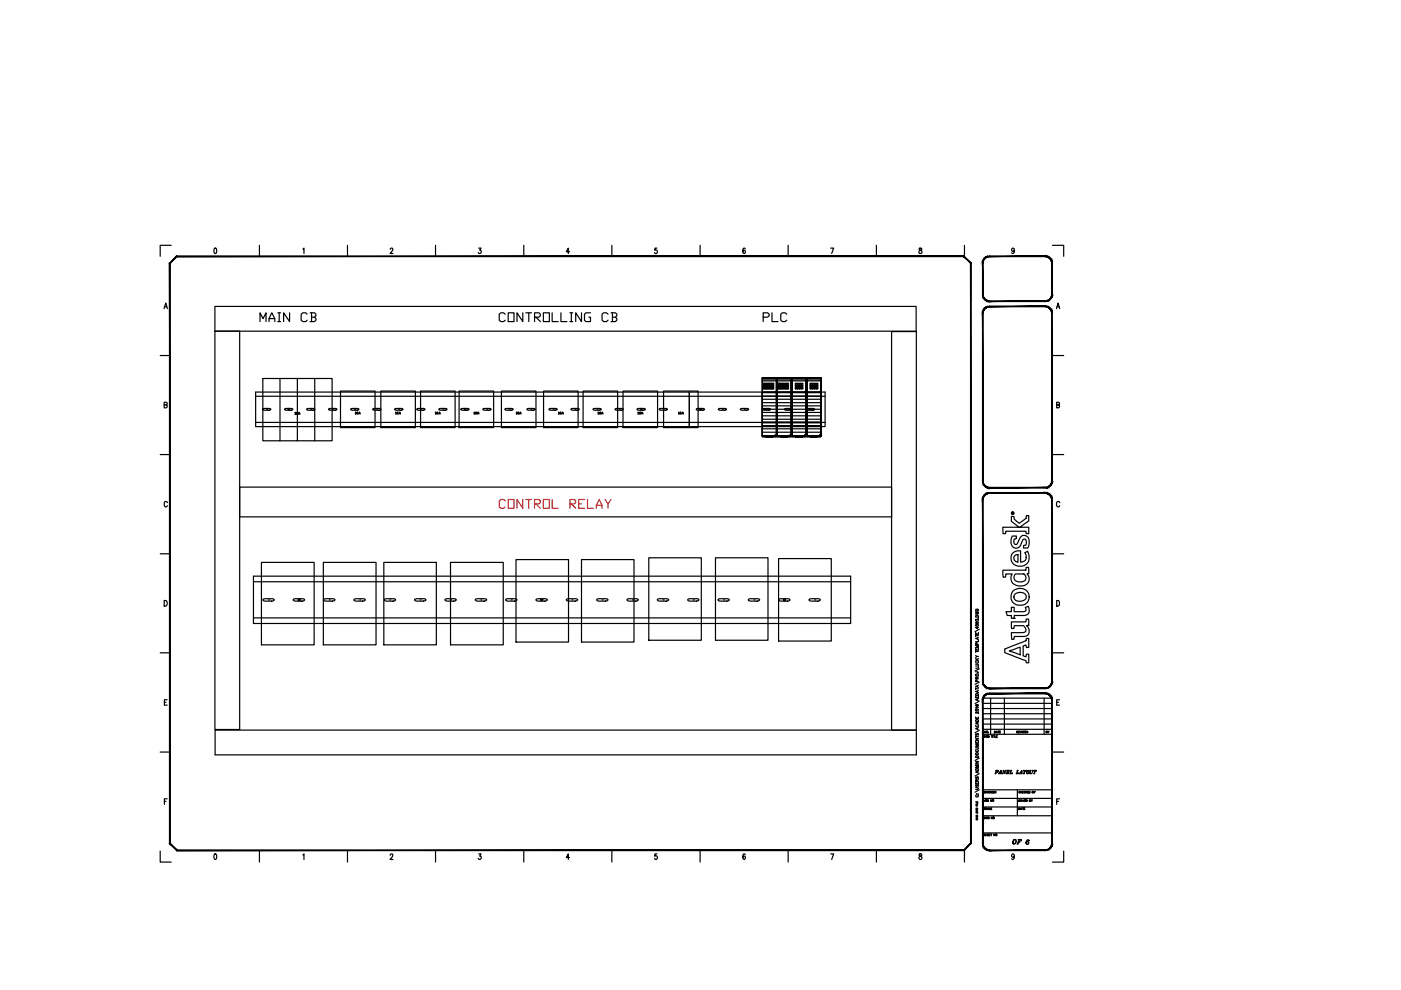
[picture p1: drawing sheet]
<svg xmlns="http://www.w3.org/2000/svg" width="297mm" height="210mm" viewBox="0 0 297 210" stroke-linecap="round" stroke-linejoin="round" font-family="sans-serif">
<defs><g id="words">
<g font-size="5.3">
<text x="54" y="69.5">MAIN CB</text>
<text x="104.8" y="69.5">CONTROLLING CB</text>
<text x="160.5" y="69.5">PLC</text>
</g>
<text font-size="4.9" fill="#ed1f24" x="104.8" y="109">CONTROL RELAY</text>
<text font-size="4" x="213.4" y="180.3">OF</text>
<text font-size="3.1" x="220.5" y="156.6">BY</text>
</g></defs>
<!-- layer: Title blocks -->
<g fill="none" stroke="#000" stroke-width=".25">
<path d="M36.3 52h-2.3v2.3M45.5 52.6h.1a.64 .64 0 0 1 0 1.1l-.2-.5zM55 52v2.3M64.2 52.8l.2-.2v1.1M73.7 52v2.3M82.7 52.9l.2-.3 .4 .2-.6 .9h.6M92.3 52v2.3M101.5 52.6h.5l-.3 .4a.35 .35 0 0 1 .3 .6 .35 .35 0 0 1-.6-.1M111.1 52v2.3M120.7 53.4h-.6l.4-.8v1.1M129.7 52v2.3M139.3 52.6h-.4l-.1 .5a.34 .34 0 0 1 .5 0 .34 .34 0 0 1 0 .5 .34 .34 0 0 1-.5-.1"/>
<path d="M148.4 52v2.3M158 52.7l-.2-.1a.66 .66 0 0 0 0 1.1 .35 .35 0 0 0 .2-.4 .35 .35 0 0 0-.4-.2l-.1 .3M167.1 52v2.3M176.1 52.6h.7l-.5 1.1M185.8 52v2.3M194.9 52.6v.4a.39 .39 0 0 1 .6 .3 .39 .39 0 0 1-.6 .4 .46 .46 0 0 1 0-.5 .46 .46 0 0 1 .5-.2v-.4zM204.5 52v2.3M215.1 53l-.1 .2a.32 .32 0 0 1-.4 0 .32 .32 0 0 1 0-.5 .32 .32 0 0 1 .4 0l.1 .3a.53 .53 0 0 1-.4 .7l-.2-.1M223.2 52h2.3v2.3M34 75.4h2M34.8 65.4l.4-1.2 .3 1.2M34.9 65.1h.5"/>
<path d="M223.2 75.4h2.3M224 65.4l.3-1.2 .4 1.2M224.1 65.1h.5M34 96.4h2M34.8 85.8h.6v-.5h-.6v1.2l.6-.2v-.3l-.2-.2M223.2 96.4h2.3M224 85.8h.6v-.5h-.6v1.2l.6-.2v-.3l-.2-.2M34 117.4h2M35.5 106.6a.35 .35 0 0 0-.4-.3 .35 .35 0 0 0-.3 .5v.2a.35 .35 0 0 0 .3 .5 .35 .35 0 0 0 .4-.3M223.2 117.4h2.3M224.7 106.6l-.2-.3a.55 .55 0 0 0-.5 .6 .55 .55 0 0 0 .6 .5l.1-.2M34 138.4h2"/>
<path d="M34.8 127.3a.6 .6 0 0 1 .7 .6 .6 .6 0 0 1-.7 .6zM223.2 138.4h2.3M224 127.3a.59 .59 0 0 1 .6 .6 .59 .59 0 0 1-.6 .6zM34 159.5h2M34.9 148.9h.3M35.4 148.4h-.5v1.1h.5M223.2 159.5h2.3M224 148.9h.4M224.6 148.4h-.6v1.1h.6M34.9 169.9h.3M35.4 169.4h-.5v1.1M224 169.9h.4"/>
<path d="M224.6 169.4h-.6v1.1M34 180.5v2.3h2.3M45.5 181.1l.1-.1a.68 .68 0 0 1 0 1.2l-.2-.5zM55 180.3v2.5M64.2 181.3l.2-.3v1.2M73.7 180.3v2.5M82.7 181.3l.2-.3 .4 .3-.1 .4-.5 .5h.6M92.3 180.3v2.5M101.5 181h.5l-.3 .5a.34 .34 0 0 1 .4 .3 .34 .34 0 0 1-.3 .4 .34 .34 0 0 1-.4-.2M111.1 180.3v2.5M120.7 181.8h-.6l.4-.8v1.2M129.7 180.3v2.5"/>
<path d="M139.3 181h-.4l-.1 .6a.35 .35 0 0 1 .5 0 .35 .35 0 0 1 0 .5 .35 .35 0 0 1-.5 0v-.1M148.4 180.3v2.5M158 181.2l-.2-.2a.7 .7 0 0 0 0 1.2 .35 .35 0 0 0 .2-.4 .35 .35 0 0 0-.4-.2l-.1 .2M167.1 180.3v2.5M176.1 181h.7l-.5 1.2M185.8 180.3v2.5M194.9 181.1v.3a.43 .43 0 0 1 .5 .3 .43 .43 0 0 1-.2 .5 .36 .36 0 0 1-.4-.4 .36 .36 0 0 1 .5-.3l.1-.2v-.2zM204.5 180.2v2.6M215.1 181.4l-.2 .3a.32 .32 0 0 1-.4-.4 .32 .32 0 0 1 .5-.1v.8l-.2 .2-.3-.1M225.5 180.5v2.3h-2.3"/>
</g>
<!-- layer: TITLE -->
<g fill="none" stroke="#000" stroke-width=".25">
<path d="M205.8 55.8v8.2M206.9 139l.2 .2-.2 .2M206.9 137.5v.3h.5v-.3M206.9 134.1v.4h.5v-.4M206.9 132.4v.3h.2a.2 .2 0 0 1 0-.3 .2 .2 0 0 1 .3 .1 .2 .2 0 0 1-.1 .3M206.9 131.6v-.3l.2 .2a.19 .19 0 0 1 .1-.2 .19 .19 0 0 1 .2 .1 .19 .19 0 0 1-.1 .2M206.9 129.7l.5 .1-.5 .1 .5 .2-.5 .1M206.9 134.6v.4M206.9 138v.3M206.9 140h.5M206.9 139.6l.3 .4M206.9 138.1h.5"/>
<path d="M206.9 134.8h.5M206.9 130.5h.5v.3h-.5zM207 129.1a.24 .24 0 0 0 0 .4 .24 .24 0 0 0 .3 0 .24 .24 0 0 0 0-.4l-.1 .2M207 131.9a.18 .18 0 0 1 .2 .1 .18 .18 0 0 1-.2 .2 .18 .18 0 0 1-.1-.3h.5v.3M207.1 134.3v.2M207.1 137.6v.2M207.1 139.2h.3M207.2 136.6l-.1-.3h-.2v.3h.5M207.2 132.9v.4l-.3-.3h.5M207.2 135.2v.3M207.4 131v.1M207.4 136.8h-.5l.5 .3-.5 .2h.5"/>
<path d="M207.4 135.7v.3h-.5M207.4 135.2l-.5 .2 .5 .2M207.4 139.6l-.3 .3M207.6 133.4l-.9 .5M206.9 158.4h.4l.1 .2-.1 .2h-.4M206.9 157.2v.4h.5v-.4M206.9 156.6h.5l-.5 .4h.5M206.9 152v.3h.5v-.3M206.9 147.6v.3h.5v-.3M206.9 142.4l.5 .1v.2h-.2M206.9 140.8h.5v.2l-.1 .2h-.4M206.9 156.2h.5"/>
<path d="M206.9 145.8v.4M206.9 156v.4M206.9 146h.5M206.9 152.6h.5v.3h-.5zM206.9 147.1h.5v.3h-.5zM206.9 155.5v.4l.4-.4 .1 .1v.3M206.9 149.4a.25 .25 0 0 0 .3 .3 .25 .25 0 0 0 .2-.3 .18 .18 0 0 0-.3 .1 .18 .18 0 0 0 .1 .2M207 159a.24 .24 0 0 0 0 .3 .24 .24 0 0 0 .3 0 .24 .24 0 0 0 0-.3M207 153.7a.24 .24 0 0 0 0 .4 .24 .24 0 0 0 .3 0 .24 .24 0 0 0 0-.4M207 140.2a.24 .24 0 0 0 0 .3 .24 .24 0 0 0 .3 0 .24 .24 0 0 0 0-.3M207.1 143.9v-.3l-.1-.1-.1 .4h.5M207.1 147.7v.2"/>
<path d="M207.1 152.1v.2M207.1 157.3v.3M207.2 144.5l-.1-.4h-.2v.4h.5M207.2 145.4v.3M207.2 146.5v.3M207.2 148.2v.3M207.2 153.2v.2M207.2 154.4v.3M207.4 157.8h-.5l.5 .2-.5 .2h.5M207.4 154.3l-.5 .2 .5 .3M207.4 153.1l-.5 .2 .5 .2M207.4 150.9v.4l-.5-.4 .1 .3"/>
<path d="M207.4 150.1h-.5l.1 .1M207.4 148.1l-.5 .3 .5 .2M207.4 146.4l-.5 .2 .5 .2M207.4 145.3l-.5 .2 .5 .2M207.4 141.3v.4h-.5M207.4 143.5l-.3 .2M207.6 154.8l-.9 .5M207.6 148.7l-.9 .5M207.6 144.6l-.9 .5M207.6 141.8l-.9 .5M208.4 154.6h14.6M208.4 153.5h14.6"/>
<path d="M208.4 152.4h14.6M208.4 151.3h14.6M208.4 150.2h14.6M208.4 149.1h14.6M208.4 148h14.6M208.4 155.7h14.6M208.7 156h.1a.21 .21 0 0 1 .1 .2 .21 .21 0 0 1-.2 .2zM209 155v.4l-.2-.4v.4M209.1 156v.4l.1-.4 .1 .4 .1-.4M209.6 155.3h.1M209.7 156.1l-.2-.1 .1 .4 .1-.1-.1-.1M210 148v7.7"/>
<path d="M210.2 156h.2l.1 .4M210.3 156v.4M210.6 156h.3M210.7 156v.4M210.8 155l.3 .1-.1 .3h-.2zM210.9 156v.4h.2M211.2 155.4l.1-.4 .2 .4M211.2 156.2h.1M211.3 155.3h.1M211.5 156h-.3v.4h.3M211.6 155h.3M211.7 155v.4"/>
<path d="M211.9 155.2h.2M212.1 155h-.2v.4h.2M213 148v7.7M215.6 155.2l.2-.1-.2-.1v.4M215.7 155.2l.1 .2M216 155.2h.1M216.2 155h-.2v.4h.2M216.3 155l.1 .4 .1-.4M216.6 155v.4M217 155.1l-.2-.1 .2 .3h-.2M217.1 155v.4M217.9 155v.4l-.3-.4v.4"/>
<path d="M221.4 148v7.7M205.8 167.5v11.3M206.9 167h.5v.2l-.1 .2h-.4M206.9 165.8v.4h.5v-.4M206.9 161.4h.5l-.5 .4h.5M206.9 162h.5M206.9 163h.5v.3h-.5zM206.9 172.9h.3l.1 .2h-.4zM206.9 171.6l.4 .2-.4 .1h.4l-.4 .1M206.9 170.7v.2h.4M206.9 169.9v.3h.4v-.3M206.9 166.4v.3l.4-.3 .1 .1v.2"/>
<path d="M206.9 164.7v.4l.3-.4 .2 .1v.3M206.9 160.3a.34 .34 0 0 1 .4 0 .34 .34 0 0 1 .1 .3h-.5zM206.9 170.6h.4M207 172.2h.2l.1 .2h-.4zM207 168.6a.24 .24 0 0 0 0 .3 .24 .24 0 0 0 .3 0 .24 .24 0 0 0 0-.3M207 173.6a.16 .16 0 0 0 0 .2 .16 .16 0 0 0 .2 0 .16 .16 0 0 0 0-.2M207 171.4v.2l.3-.1-.1-.1M207 168.3h.1M207.1 165.7v-.4h-.2v.4h.5M207.1 166v.2M207.1 170v.2M207.1 170.8v.1"/>
<path d="M207.2 173.3v.1M207.2 163.6v.2M207.3 173.2l-.4 .1 .4 .2M207.3 170.3v.2h-.4M207.4 168.3h.1M207.4 163.5l-.5 .2 .5 .2M207.4 162.3h-.5l.5 .2-.5 .2h.5M207.4 165.3l-.3 .2M207.6 167.5l-.9 .5M207.6 164l-.9 .5M207.6 160.7l-.9 .5M208.4 176.6h14.6"/>
<path d="M208.4 173h14.6M208.4 171.1h14.6M208.4 169.3h14.6M208.4 167.5h14.6M208.7 173.2l.2 .1-.1 .3h-.1zM208.7 168h.1M208.8 169.6v.3l-.1-.1M208.9 167.8h-.2v.3h.2M208.9 176.9h-.2l.2 .2-.2 .1M208.9 171.3h-.2l.2 .2-.1 .1h-.1M209 176.8v.4M209 177h.3"/>
<path d="M209.1 173.2v.4l.1-.4 .1 .4 .1-.4M209.3 171.4l-.2-.1-.1 .1 .1 .2h.2M209.3 167.8v.3l-.3-.3v.3M209.3 176.8v.4M209.4 169.7l.2-.1h-.2v.3h.2l-.1-.2M209.4 171.6l.1-.3 .1 .3M209.4 177h.2M209.4 171.5h.2M209.6 176.8h-.2v.4h.2M209.6 167.9h-.2l.1 .2h.1v-.1M209.7 173.3h-.2v.3h.1v-.1M209.7 177h.2"/>
<path d="M209.8 171.3v.3h.2M209.8 167.8v.3M209.9 176.8h-.2v.4h.2M210.1 176.8h.2M210.1 171.4h.1M210.2 167.8v.3l-.3-.3v.3M210.2 176.8v.4M210.3 171.3h-.2v.3h.2M210.3 169.6v.3l-.3-.3v.3M210.3 168h.1M210.4 173.2v.4l-.2-.4v.4M210.5 167.8h-.2v.3h.2"/>
<path d="M210.6 168h.1M210.8 167.8h-.2v.3h.2M211 176.8v.4l-.3-.4v.4M211 168l.2-.2h-.2v.3M211 164h.2M211 168l.2 .1M211.1 163.4h.6l-.1 .3h-.4M211.3 163.4l-.3 .6M211.6 163.4v.1l-.1 .2M211.7 164h.2M211.9 163.9h.3M212.1 164h.2"/>
<path d="M212.2 163.4v.6v-.6l-.4 .6M212.5 164h.2M212.7 163.4h.1M213 163.9l-.2-.5-.2 .6M213.1 163.4h.2M213.2 163.4l-.2 .6-.2-.6M213.3 164h.5l.1-.1-.1 .1M213.5 163.4h.5v.1v-.1M213.5 163.7h.3M213.6 163.4l-.2 .6M213.7 163.4l-.2 .6M213.8 163.5l-.1 .3"/>
<path d="M214.1 164h.5v-.1v.1M214.3 163.4h.2M214.4 163.4l-.2 .6M215.4 164h.6v-.1l-.1 .1M215.7 163.4h.2M215.7 167.5v5.5M215.7 163.4l-.2 .6M215.8 163.4l-.2 .6M216 171.3l.3 .1-.2 .2h-.1zM216 169.6l.3 .1-.1 .2h-.2zM216.1 164h.2M216.3 167.9l-.2-.1-.1 .1 .1 .2 .2-.1"/>
<path d="M216.3 163.9h.3M216.4 171.6l.1-.3 .2 .3M216.4 169.7l.2-.1h-.2v.3M216.4 168h.2M216.4 167.8v.3M216.4 171.5h.2M216.5 169.7l.1 .2M216.5 164h.2M216.6 163.4v.6v-.6l-.4 .6M216.6 167.8v.3M216.8 169.9l.1-.3 .1 .3M216.8 168h.1"/>
<path d="M216.8 171.3h.2M216.8 169.8h.2M216.9 171.3v.3M217 167.8h-.2v.3h.2M217 164h.2M217 163.4h.2M217.1 163.4v.6M217.1 171.4h.1M217.1 169.6l.1 .3 .1-.3 .1 .3 .1-.3M217.3 171.3h-.2v.3h.2M217.4 167.9h-.3v.2l.3-.1M217.4 167.8v.3"/>
<path d="M217.4 163.4h.2l-.4 .3M217.6 167.9l.1 .2M217.7 167.8l-.3 .2M217.8 169.6v.3l-.2-.3v.3M217.8 168h.1M217.9 163.4a.3 .3 0 0 0-.3 .4 .3 .3 0 0 0 .5 .1 .29 .29 0 0 0 .1-.3 .29 .29 0 0 0-.3-.2l-.2 .4 .1 .2M218.1 167.8h-.3v.3h.3M218.1 163.4l.1 .2-.3 .4M218.2 167.8h.2l-.1 .3h-.1zM218.2 169.7l.3-.1h-.3v.3h.3l-.1-.2M218.4 163.4h.2M218.5 163.4l-.1 .6 .4-.1 .2-.5"/>
<path d="M218.5 163.4l-.1 .5 .1 .1M218.6 169.6l.2 .1 .1-.1M218.8 169.7v.2M218.8 168l.3-.1-.1-.1h-.2v.3h.3l-.1-.1M218.9 163.4h.1M219.2 164h.2M219.2 167.8l.1 .2 .2-.2M219.3 164l.2-.6-.2 .6M219.3 163.4l-.1 .1v-.1h.5v.1v-.1M219.3 168v.1"/>
<circle cx="207.1" cy="159.8" r=".25"/>
<circle cx="207.1" cy="150.5" r=".27"/>
<circle cx="207.1" cy="143.1" r=".27"/>
<circle cx="209.3" cy="155.2" r=".15"/>
<circle cx="217.4" cy="155.2" r=".16"/>
<circle cx="209.1" cy="169.7" r=".16"/>
<circle cx="210.6" cy="169.7" r=".15"/>
<circle cx="210.7" cy="173.4" r=".17"/>
<circle cx="211.2" cy="177" r=".18"/>
</g>
<g fill="#000" stroke="#000" stroke-width=".21">
<path d="M208.3 55.8l.2 6.6v-6.6zM208.3 55.8l.2 6.6h-.2z"/>
<path d="M209.4 54.3h.4v.1zM209.4 54.3v.2l.4-.1zM208.9 54.6l.5-.3v.2zM208.9 54.6l.1 .1 .4-.2zM208.9 54.6l.1 .1-.4 .2zM208.6 54.9l.1 .1 .3-.3zM208.6 54.9l.1 .1-.4 .3zM208.3 55.3l.2 .1 .2-.4zM208.3 55.3l.2 .1-.2 .4zM208.5 55.4l-.2 .4h.2z"/>
<path d="M209.8 54.4h11.8v-.1zM209.8 54.3h11.8l-11.8 .1z"/>
<path d="M222.9 55.8l.2 6.6v-6.6zM222.9 55.8l.2 6.6h-.2z"/>
<path d="M223.1 55.3v.5h-.2zM222.9 55.4v.4l.2-.5zM222.8 54.9l.3 .4-.2 .1zM222.7 55l.2 .4-.1-.5zM222.5 54.6l.3 .3-.1 .1zM222.5 54.6l-.1 .1 .3 .3zM222.1 54.3l.4 .3-.1 .1zM222.1 54.3l-.1 .2 .4 .2zM221.6 54.3h.5l-.1 .2zM221.6 54.3v.1l.4 .1z"/>
<path d="M208.3 62.4h.2l-.2 .5zM208.5 62.4l-.2 .5h.2zM208.3 62.9h.2l.1 .4zM208.5 62.9l.1 .4 .1-.1zM208.6 63.3l.1-.1 .2 .5zM208.7 63.2l.2 .5 .1-.2zM209 63.5l.4 .4-.5-.2zM209 63.5l.4 .4v-.2zM209.4 63.7l.4 .3-.4-.1zM209.4 63.7l.4 .3v-.2z"/>
<path d="M208.3 66.4l.2 35.6v-35.6zM208.3 66.4l.2 35.6h-.2z"/>
<path d="M209.4 65l.4-.1v.2zM209.4 65v.1h.4zM208.9 65.2l.5-.2v.1zM208.9 65.2l.1 .1 .4-.2zM208.9 65.2l.1 .1-.4 .2zM208.6 65.5l.1 .1 .3-.3zM208.6 65.5l.1 .1-.4 .3zM208.3 65.9l.2 .1 .2-.4zM208.3 65.9l.2 .1-.2 .4zM208.5 66l-.2 .4h.2z"/>
<path d="M209.8 64h11.8v-.2zM209.8 63.8h11.8l-11.8 .2z"/>
<path d="M209.8 65.1h11.8v-.2zM209.8 64.9h11.8l-11.8 .2z"/>
<path d="M221.6 63.8l.5 .1-.5 .1zM221.6 63.8l.5 .1-.1-.2zM222 63.7h.5l-.4 .2zM222 63.7h.5l-.1-.2zM222.4 63.5l.4-.2-.3 .4zM222.4 63.5l.4-.2-.1-.1zM222.7 63.2l.4-.3-.3 .4zM222.9 62.9l-.2 .3 .4-.3zM223.1 62.4v.5h-.2zM222.9 62.4v.5l.2-.5z"/>
<path d="M222.9 66.4l.2 35.6v-35.6zM222.9 66.4l.2 35.6h-.2z"/>
<path d="M223.1 65.9v.5h-.2zM222.9 66v.4l.2-.5zM222.8 65.5l.3 .4-.2 .1zM222.7 65.6l.2 .4-.1-.5zM222.5 65.2l.3 .3-.1 .1zM222.5 65.2l-.1 .1 .3 .3zM222.1 65l.4 .2-.1 .1zM222.1 65l-.1 .1 .4 .2zM221.6 64.9l.5 .1-.1 .1zM221.6 64.9v.2h.4z"/>
<path d="M208.3 102h.2l-.2 .4zM208.5 102l-.2 .4h.2zM208.3 102.4h.2l.1 .5zM208.5 102.4l.1 .5 .1-.1zM208.6 102.9l.1-.1 .2 .4zM208.7 102.8l.2 .4 .1-.1zM209 103.1l.4 .3-.5-.2zM209 103.1l.4 .3v-.1zM209.4 103.3l.4 .2-.4-.1zM209.4 103.3l.4 .2v-.2z"/>
<path d="M208.3 106l.2 38.5v-38.5zM208.3 106l.2 38.5h-.2z"/>
<path d="M209.8 103.3v.2l11.8-.2zM209.8 103.5l11.8-.2v.2z"/>
<path d="M209.8 104.4v.2l11.8-.2zM209.8 104.6l11.8-.2v.2z"/>
<path d="M209.4 104.5l.4-.1v.2zM209.4 104.5v.2l.4-.1zM208.9 104.7l.5-.2v.2zM208.9 104.7l.1 .2 .4-.2zM208.9 104.7l.1 .2-.4 .2zM208.6 105.1l.1 .1 .3-.3zM208.6 105.1l.1 .1-.4 .3zM208.3 105.5l.2 .1 .2-.4zM208.3 105.5l.2 .1-.2 .4zM208.5 105.6l-.2 .4h.2z"/>
<path d="M221.6 103.3l.5 .1-.5 .1zM221.6 103.3l.5 .1-.1-.1zM222 103.3l.5-.1-.4 .2zM222 103.3l.5-.1-.1-.1zM222.4 103.1l.4-.2-.3 .3zM222.4 103.1l.4-.2-.1-.1zM222.7 102.8l.4-.4-.3 .5zM222.9 102.4l-.2 .4 .4-.4zM223.1 102v.4h-.2zM222.9 102v.4l.2-.4z"/>
<path d="M223.1 105.5v.5h-.2zM222.9 105.6v.4l.2-.5zM222.8 105.1l.3 .4-.2 .1zM222.8 105.1l-.1 .1 .2 .4zM222.5 104.7l.3 .4-.1 .1zM222.5 104.7l-.1 .2 .3 .3zM222.1 104.5l.4 .2-.1 .2zM222.1 104.5l-.1 .2 .4 .2zM221.6 104.4l.5 .1-.1 .2zM221.6 104.4v.2l.4 .1z"/>
<path d="M222.9 106l.2 38.5v-38.5zM222.9 106l.2 38.5h-.2z"/>
<path d="M208.3 144.5h.2l-.2 .4zM208.5 144.5l-.2 .4h.2zM208.3 144.9h.2l.1 .5zM208.5 144.9l.1 .5 .1-.1zM208.6 145.4l.1-.1 .2 .4zM208.7 145.3l.2 .4 .1-.1zM209 145.6l.4 .4-.5-.3zM209 145.6l.4 .4v-.2zM209.4 145.8l.4 .2h-.4zM209.4 145.8l.4 .2v-.2z"/>
<path d="M208.3 148.5l.2 30.3v-30.3zM208.3 148.5l.2 30.3h-.2z"/>
<path d="M209.8 145.8v.2l11.8-.2zM209.8 146l11.8-.2v.2z"/>
<path d="M209.8 146.9v.2l11.8-.2zM209.8 147.1l11.8-.2v.2z"/>
<path d="M209.4 147l.4-.1v.2zM209.4 147v.2l.4-.1zM208.9 147.2l.5-.2v.2zM208.9 147.2l.1 .2 .4-.2zM208.9 147.2l.1 .2-.4 .2zM208.6 147.6l.1 .1 .3-.3zM208.6 147.6l.1 .1-.4 .3zM208.3 148l.2 .1 .2-.4zM208.3 148l.2 .1-.2 .4zM208.5 148.1l-.2 .4h.2z"/>
<path d="M221.6 145.8l.5 .2h-.5zM221.6 145.8l.5 .2-.1-.2zM222 145.8l.5-.1-.4 .3zM222 145.8l.5-.1-.1-.1zM222.4 145.6l.4-.2-.3 .3zM222.4 145.6l.4-.2-.1-.1zM222.7 145.3l.4-.4-.3 .5zM222.9 144.9l-.2 .4 .4-.4zM223.1 144.5v.4h-.2zM222.9 144.5v.4l.2-.4z"/>
<path d="M223.1 148v.5h-.2zM222.9 148.1v.4l.2-.5zM222.8 147.6l.3 .4-.2 .1zM222.8 147.6l-.1 .1 .2 .4zM222.5 147.2l.3 .4-.1 .1zM222.5 147.2l-.1 .2 .3 .3zM222.1 147l.4 .2-.1 .2zM222.1 147l-.1 .2 .4 .2zM221.6 146.9l.5 .1-.1 .2zM221.6 146.9v.2l.4 .1z"/>
<path d="M222.9 148.5l.2 30.3v-30.3zM222.9 148.5l.2 30.3h-.2z"/>
<path d="M205.8 55.8v123h.1zM205.8 55.8h.1v123zM204.3 54.4l1.5 1.4h.1zM204.4 54.3l1.5 1.5-1.6-1.4zM37.5 54.4h166.8l.1-.1zM37.4 54.3h167l-166.9 .1zM37.4 54.3l-1.3 1.5 1.4-1.4zM35.9 55.8l1.5-1.5-1.3 1.5zM35.9 55.8l.2 123v-123zM35.9 55.8l.2 123h-.2zM35.9 178.8l1.6 1.4-1.4-1.4zM35.9 178.8l1.6 1.4-.1 .2zM37.5 180.2l-.1 .2 166.9-.2zM37.4 180.4l166.9-.2 .1 .2zM204.3 180.2l.1 .2 1.4-1.6zM205.8 178.8h.1l-1.5 1.6z"/>
<path d="M208.3 178.8h.2l-.2 .5zM208.5 178.8l-.2 .5 .2-.1zM208.3 179.3l.2-.1 .1 .5zM208.5 179.2l.1 .5 .1-.1zM208.6 179.7l.1-.1 .2 .5zM208.7 179.6l.2 .5 .1-.2zM209 179.9l.4 .4-.5-.2zM209 179.9l.4 .4v-.2zM209.4 180.1l.4 .3-.4-.1zM209.4 180.1l.4 .3v-.2z"/>
<path d="M209.8 180.2v.2l11.8-.2zM209.8 180.4l11.8-.2v.2z"/>
<path d="M221.6 180.2l.5 .1-.5 .1zM221.6 180.2l.5 .1-.1-.2zM222 180.1h.5l-.4 .2zM222 180.1h.5l-.1-.2zM222.4 179.9l.4-.2-.3 .4zM222.7 179.6l-.3 .3 .4-.2zM222.7 179.6l.4-.3-.3 .4zM222.9 179.2l-.2 .4 .4-.3zM223.1 178.8v.5l-.2-.1zM222.9 178.8v.4l.2-.4z"/>
</g>
<!-- layer: SYMS -->
<g fill="none" stroke="#000" stroke-width=".25">
<path d="M214.4 109.5h.5a1.72 1.72 0 0 0 1.2 1.4l1.4-1 .1-.6h.5v.2a1.01 1.01 0 0 1-.7 1.4l-1.2 .9h1.9v1.3h-.5l-.1-.5h-4.3v.5h-.5l-.1-1.3h3.4l-1.6-1.3zM214.6 113.7h.9v.5l-.5 .1-.1 .6a.51 .51 0 0 0 .6 .6l.5-.8a1.14 1.14 0 0 1 .6-1.1 1.14 1.14 0 0 1 1.3 .3 2.06 2.06 0 0 1 0 2.3l-.9-.1a.45 .45 0 0 1 .1-.4 .45 .45 0 0 1 .4-.2l.1-.3a.67 .67 0 0 0-.5-.9l-.5 .7a1.17 1.17 0 0 1-.6 1.1 1.17 1.17 0 0 1-1.3-.2 2.15 2.15 0 0 1-.1-2.2zM214.6 117.3l.9-.5h.9v2.3a1.12 1.12 0 0 0 1.2-.6 1.12 1.12 0 0 0-.3-1.3l.6-.3a1.98 1.98 0 0 1-.8 3.1 1.98 1.98 0 0 1-2.8-1.7zM215.2 117.8l.6-.2v1.6a.83 .83 0 0 1-.7-.5 .83 .83 0 0 1 .1-.9zM212.7 120.9h4.8l.1-.6h.5v1.3l-.4 .1a1.49 1.49 0 0 1 .3 1.8 1.49 1.49 0 0 1-1.6 .7 1.68 1.68 0 0 1-1.8-.6 1.68 1.68 0 0 1 0-1.9h-1.4v.7h-.5zM213 137.6l4.5-1.7 .1-.5h.5v1.9h-.5l-.1-.5-.4 .1a2.54 2.54 0 0 0-.2 1.8v.4l.6 .2 .1-.6h.5v1.8h-.5l-.1-.4-4-1.6a.65 .65 0 0 1-.5-.9zM213.3 129.7h1.1v-.9h.6v.9h.7a2.79 2.79 0 0 0 1.8-.2l-.1-.7 .5-.2a1.13 1.13 0 0 1 .2 1.4 1.13 1.13 0 0 1-1.3 .5h-1.8v.6h-.6v-.6h-.9zM214 138l2.3-.8v1.6zM214.4 131.9h3.1l.1-.6h.5v1.3l-.5 .1a1.23 1.23 0 0 1 .6 1.5 1.23 1.23 0 0 1-1.4 .7h-1.5a.39 .39 0 0 0-.3 .6h-.5l-.1-1.4h2.1a.72 .72 0 0 0 .9-.2 .72 .72 0 0 0-.2-1l-.2-.2h-1.9l-.1 .6h-.5zM214.7 125.4a1.92 1.92 0 0 1 2.8-.3 1.92 1.92 0 0 1 .1 2.8 1.94 1.94 0 0 1-2.6 .1 1.94 1.94 0 0 1-.3-2.6zM215 131.1h.1M215.2 126a1.56 1.56 0 0 1 2.4 .3v.5a1.54 1.54 0 0 1-2.6 0v-.4z"/>
<path d="M215.2 121.7h1.5a.85 .85 0 0 1 .8 .9 .85 .85 0 0 1-1 .8 1.1 1.1 0 0 1-1.1-.2 1.1 1.1 0 0 1-.3-1.2z"/>
</g>
<!-- layer: LAYER_1 -->
<g fill="none" stroke="#000" stroke-width=".25">
<path d="M214.6 108.7h.3l-.2 .1 .2 .1h-.3zM214.6 108.8h.1"/>
<circle cx="214.7" cy="108.8" r=".24"/>
<circle cx="214.7" cy="108.8" r=".28"/>
</g>
<!-- layer: PSYMS -->
<g fill="none" stroke="#000" stroke-width=".25">
<path d="M45.6 65h148.6v5.2h-148.6zM45.6 70.2h5.2v84.5h-5.2zM189 70.3h5.3v84.5h-5.3zM54.2 83.1h120.7v7.4h-28.8v-7.4v7.4h-91.9zM54.2 84h120.7M54.2 89.6h120.7M55.6 86.8l.3-.2h1.3l.2 .2-.3 .2h-1.1zM55.7 80.2h3.7v13.3h-3.7zM56.5 86.8h.1M59.4 80.2h3.6v13.3h-3.6M60.3 86.7l.3-.1h1.1a.24 .24 0 0 1 .3 0 .24 .24 0 0 1 0 .4 .24 .24 0 0 1-.3 0h-1.1zM61.2 86.8h.1"/>
<path d="M63 80.2h3.7v13.3h-3.7M65 86.8l.2-.2h1.2a.24 .24 0 0 1 .3 0 .24 .24 0 0 1 0 .4 .24 .24 0 0 1-.3 0h-1.1zM65.9 86.8h.1M66.7 80.2h3.7v13.3h-3.7M69.7 86.8l.2-.2h1.1a.24 .24 0 0 1 .4 0 .24 .24 0 0 1 0 .4 .24 .24 0 0 1-.4 0h-1zM70.5 86.8h.1M72.2 82.9h7.3v7.8h-7.3zM74.4 86.7l.2-.1h1.1a.24 .24 0 0 1 .3 0 .24 .24 0 0 1 0 .4 .24 .24 0 0 1-.3 0h-1.1zM75.2 86.8h.1M79 86.8l.3-.2h1.1a.24 .24 0 0 1 .3 0 .24 .24 0 0 1 0 .4 .24 .24 0 0 1-.3 0h-1.1zM79.9 86.8h.1M80.7 82.9h7.4v7.8h-7.4z"/>
<path d="M83.7 86.8l.2-.2h1.2a.24 .24 0 0 1 .3 0 .24 .24 0 0 1 0 .4 .24 .24 0 0 1-.3 0h-1.1zM84.6 86.8h.1M88.4 86.7l1.3-.1a.24 .24 0 0 1 .3 0 .24 .24 0 0 1 0 .4 .24 .24 0 0 1-.3 0h-1l-.3-.1zM89.2 82.9h7.3v7.8h-7.3zM89.2 86.8h.1M93 86.8l.3-.2h1.1a.24 .24 0 0 1 .3 0 .24 .24 0 0 1 0 .4 .24 .24 0 0 1-.3 0h-1zM93.9 86.8h.1M97.3 82.9h7.4v7.8h-7.4zM97.7 86.8l.2-.2h1.2a.24 .24 0 0 1 .3 0 .24 .24 0 0 1 0 .4 .24 .24 0 0 1-.3 0h-1.1zM98.6 86.8h.1M102.4 86.7l1.3-.1a.24 .24 0 0 1 .4 0 .24 .24 0 0 1 0 .4 .24 .24 0 0 1-.4 0h-1l-.3-.1zM103.2 86.8h.1"/>
<path d="M106.3 82.9h7.3v7.8h-7.3zM107 86.8l.3-.2h1.3l.2 .2-.3 .2h-1.1zM107.9 86.8h.1M111.7 86.7l.2-.1h1.2a.24 .24 0 0 1 .3 0 .24 .24 0 0 1 0 .4 .24 .24 0 0 1-.3 0h-1.1zM112.6 86.8h.1M115.2 82.9h7.4v7.8h-7.4zM116.4 86.7l1.3-.1a.24 .24 0 0 1 .4 0 .24 .24 0 0 1 0 .4 .24 .24 0 0 1-.4 0h-1l-.3-.1zM117.3 86.8h.1M121 86.8l.3-.2h1.3l.2 .2-.3 .2h-1.1zM121.9 86.8h.1M123.6 82.9h7.4v7.8h-7.4zM125.8 86.7l1.3-.1a.24 .24 0 0 1 .3 0 .24 .24 0 0 1 0 .4 .24 .24 0 0 1-.3 0h-1.1l-.3-.1z"/>
<path d="M126.6 86.8h.1M130.4 86.7l1.4-.1a.24 .24 0 0 1 .3 0 .24 .24 0 0 1 0 .4 .24 .24 0 0 1-.3 0h-1.1l-.3-.1zM131.3 86.8h.1M132.1 82.9h7.3v7.8h-7.3zM135.1 86.8l.2-.2h1.3l.2 .2-.3 .2h-1.1zM135.9 86.8h.1M139.8 86.7l1.3-.1a.24 .24 0 0 1 .3 0 .24 .24 0 0 1 0 .4 .24 .24 0 0 1-.3 0h-1l-.3-.1zM140.6 86.8h.1M140.7 82.9h7.3v7.8h-7.3zM147.6 86.7l.2-.1h1.2a.24 .24 0 0 1 .3 0 .24 .24 0 0 1 0 .4 .24 .24 0 0 1-.3 0h-1.1zM148.5 86.8h.1M152.3 86.7l1.3-.1a.24 .24 0 0 1 .4 0 .24 .24 0 0 1 0 .4 .24 .24 0 0 1-.4 0h-1l-.3-.1z"/>
<path d="M153.2 86.8h.1M157 86.7l1.5-.1 .2 .2-.3 .2h-1.1l-.4-.2zM157.8 86.8h.1M161.6 80.1v12.3h3v-12.3v12.3h-3v-12.3v12.3v-9.1h3M161.6 80.1h3zM161.6 80.1h3v.2v-.2M161.6 80.1v.2v-.2M161.6 86.7l.3-.1h1.1a.24 .24 0 0 1 .3 0 .24 .24 0 0 1 0 .4 .24 .24 0 0 1-.3 0h-1.1zM161.6 91.6h3M161.6 90.9h3M161.6 85.4h3M161.6 88.9h3"/>
<path d="M161.6 88.2h3M161.6 87.4h3M161.6 86.8h3M161.6 86h3M161.6 90.2h3M161.6 89.6h3M161.6 89.5h3M161.6 80.5h3M161.6 80.8h3M161.6 84.7h3M161.6 84h3M161.8 81.3h.2v.1h-.2z"/>
<path d="M161.8 81.6h.2v.2h-.2zM161.8 82.3h.2v.2h-.2zM161.8 81.9h.2v.3h-.2zM162.1 81.3h.2v.1h-.2zM162.1 81.6h.2v.2h-.2zM162.1 82.3h.2v.2h-.2zM162.1 81.9h.2v.3h-.2zM162.4 81.3h.2v.1h-.2zM162.4 81.6h.2v.2h-.2zM162.4 82.3h.2v.2h-.2zM162.4 81.9h.2v.3h-.2zM162.4 80.1h1.4h-1.4"/>
<path d="M162.4 80.1h.1M162.4 80.1h1.4M162.4 92.6h1.4M162.5 86.8h.1M162.7 81.3h.2v.1h-.2zM162.7 81.6h.2v.2h-.2zM162.7 82.3h.2v.2h-.2zM162.7 81.9h.2v.3h-.2zM163 81.3h.2v.1h-.2zM163 81.6h.2v.2h-.2zM163 82.3h.2v.2h-.2zM163 81.9h.2v.3h-.2z"/>
<path d="M163.3 81.3h.2v.1h-.2zM163.3 81.6h.2v.2h-.2zM163.3 82.3h.2v.2h-.2zM163.3 81.9h.2v.3h-.2zM163.5 81.3h.3v.1h-.3zM163.5 81.6h.3v.2h-.3zM163.5 82.3h.3v.2h-.3zM163.5 81.9h.3v.3h-.3zM163.8 92.6h.1M163.8 81.3h.3v.1h-.3zM163.8 81.6h.3v.2h-.3zM163.8 82.3h.3v.2h-.3z"/>
<path d="M163.8 81.9h.3v.3h-.3zM164.3 83.1v.2M164.4 92.4h.2M164.4 92.4h.1M164.6 92.4h.1M164.6 92.4h-3h3M164.6 92.6h-3h3M164.6 92.4h-3h3v.2h-3M164.6 92.2h-.3v.2h-2.7v.2v-.2v.2h3M164.6 80.1h-3v.2M164.6 92.4v.2M164.8 80.1v12.3h2.9v-12.3v12.3h-2.9v-12.3v12.3v-9.1h2.9"/>
<path d="M164.8 80.1h2.9zM164.8 80.1h2.9v.2v-.2M164.8 80.1v.2v-.2M164.8 91.6h2.9M164.8 90.9h2.9M164.8 85.4h2.9M164.8 88.9h2.9M164.8 88.2h2.9M164.8 87.4h2.9M164.8 86.8h2.9M164.8 86h2.9M164.8 90.2h2.9"/>
<path d="M164.8 89.6h2.9M164.8 89.5h2.9M164.8 80.5h2.9M164.8 80.8h2.9M164.8 84.7h2.9M164.8 84h2.9M164.9 81.3h.3v.1h-.3zM164.9 81.6h.3v.2h-.3zM164.9 82.3h.3v.2h-.3zM164.9 81.9h.3v.3h-.3zM165.2 81.3h.3v.1h-.3zM165.2 81.6h.3v.2h-.3z"/>
<path d="M165.2 82.3h.3v.2h-.3zM165.2 81.9h.3v.3h-.3zM165.5 81.3h.2v.1h-.2zM165.5 81.6h.2v.2h-.2zM165.5 82.3h.2v.2h-.2zM165.5 81.9h.2v.3h-.2zM165.6 92.6h.2M165.6 80.1h.1M165.6 80.1h1.2M165.8 92.6h.1M165.8 92.6h1.2M165.8 81.3h.2v.1h-.2z"/>
<path d="M165.8 81.6h.2v.2h-.2zM165.8 82.3h.2v.2h-.2zM165.8 81.9h.2v.3h-.2zM166.1 81.3h.2v.1h-.2zM166.1 81.6h.2v.2h-.2zM166.1 82.3h.2v.2h-.2zM166.1 81.9h.2v.3h-.2zM166.3 86.8l.3-.2h1.1a.24 .24 0 0 1 .3 0 .24 .24 0 0 1 0 .4 .24 .24 0 0 1-.3 0h-1.1zM166.4 81.3h.2v.1h-.2zM166.4 81.6h.2v.2h-.2zM166.4 82.3h.2v.2h-.2zM166.4 81.9h.2v.3h-.2z"/>
<path d="M166.7 81.3h.2v.1h-.2zM166.7 81.6h.2v.2h-.2zM166.7 82.3h.2v.2h-.2zM166.7 81.9h.2v.3h-.2zM166.8 80.1h.2h-1.4h1.3M166.8 80.1h.1M166.9 92.6h-1.3h1.4M167 92.6h.1M167 81.3h.2v.1h-.2zM167 81.6h.2v.2h-.2zM167 82.3h.2v.2h-.2zM167 81.9h.2v.3h-.2z"/>
<path d="M167.2 86.8h.1M167.4 83.1v.2M167.5 92.4h.2M167.5 92.4h.1M167.7 92.4h.1M167.7 92.4h-2.9h2.9M167.7 92.6h-2.9h2.9M167.7 92.4h-2.9h2.9v.2h-2.9M167.7 92.2h-.3v.2h-2.6v.2v-.2v.2h2.9M167.7 80.1h-2.9v.2M167.7 92.4v.2M167.9 80.1v12.3h3v-12.3v12.3h-3v-12.3v12.3v-9.1h3"/>
<path d="M167.9 92.6v-.2v.2M167.9 80.1h3h-3M167.9 80.1h3v.2v-.2M167.9 80.1v.2v-.2M167.9 91.6h3M167.9 90.9h3M167.9 85.4h3M167.9 88.9h3M167.9 88.2h3M167.9 87.4h3M167.9 86.8h3M167.9 86h3"/>
<path d="M167.9 90.2h3M167.9 89.6h3M167.9 89.5h3M167.9 80.5h3M167.9 80.8h3M167.9 84.7h3M167.9 84h3M168.6 82.2h.3v.3h-.3zM168.6 81.3h.3v.1h-.3zM168.6 81.9h.3v.2h-.3zM168.6 81.6h.3v.2h-.3zM168.7 80.1h1.4h-1.3"/>
<path d="M168.7 80.1h.1M168.7 80.1h1.2M168.8 92.6h1.3h-1.4h1.4h-1.4h1.4h-1.4h1.4h-1.4h1.4h-1.4h1.4h-1.4h.2M168.9 92.6h.1M168.9 92.6h1.2M169.1 82.2h.3v.3h-.3zM169.1 81.3h.3v.1h-.3zM169.1 81.9h.3v.2h-.3zM169.1 81.6h.3v.2h-.3zM169.5 82.2h.3v.3h-.3zM169.5 81.3h.3v.1h-.3zM169.5 81.6h.3v.2h-.3z"/>
<path d="M169.5 81.9h.3v.2h-.3zM169.9 80.1h.1M169.9 80.1h.2M169.9 81.3h.3v.1h-.3zM169.9 81.6h.3v.2h-.3zM169.9 81.9h.3v.2h-.3zM169.9 82.2h.3v.3h-.3zM170.1 92.6h.1M170.6 83.1v.2M170.7 92.4h.2M170.7 92.4h.1M170.9 92.4h.1"/>
<path d="M170.9 92.4h-3h3M170.9 92.6h-3h3M170.9 92.4h-3h3v.2h-3M170.9 92.2h-.3v.2h-2.7v.2h3M170.9 80.1h-3h3M170.9 80.1h-3v.2M170.9 92.4v.2M171 86.8l.2-.2h1.2a.24 .24 0 0 1 .3 0 .24 .24 0 0 1 0 .4 .24 .24 0 0 1-.3 0h-1.1zM171.1 80.1v12.3h2.9v-12.3v12.3h-2.9v-12.3v12.3v-9.1h2.9M171.1 92.6v-.2v.2M171.1 80.1h2.9h-2.9M171.1 80.1h2.9v.2v-.2"/>
<path d="M171.1 80.1v.2v-.2M171.1 91.6h2.9M171.1 90.9h2.9M171.1 85.4h2.9M171.1 88.9h2.9M171.1 88.2h2.9M171.1 87.4h2.9M171.1 86.8h2.9M171.1 86h2.9M171.1 90.2h2.9M171.1 89.6h2.9M171.1 89.5h2.9"/>
<path d="M171.1 80.5h2.9M171.1 80.8h2.9M171.1 84.7h2.9M171.1 84h2.9M171.8 82.2h.3v.3h-.3zM171.8 81.3h.3v.1h-.3zM171.8 81.9h.3v.2h-.3zM171.8 81.6h.3v.2h-.3zM171.8 80.1h1.4h-1.3M171.8 80.1h.1M171.8 80.1h1.4M171.8 86.8h.1"/>
<path d="M171.9 92.6h1.3M172.2 82.2h.3v.3h-.3zM172.2 81.3h.3v.1h-.3zM172.2 81.9h.3v.2h-.3zM172.2 81.6h.3v.2h-.3zM172.6 82.2h.3v.3h-.3zM172.6 81.3h.3v.1h-.3zM172.6 81.6h.3v.2h-.3zM172.6 81.9h.3v.2h-.3zM173.1 81.3h.3v.1h-.3zM173.1 81.6h.3v.2h-.3zM173.1 81.9h.3v.2h-.3z"/>
<path d="M173.1 82.2h.3v.3h-.3zM173.2 92.6h.1M173.8 83.1v.2M173.8 92.4h.2M173.8 92.4h.1M174 92.4h.1M174 92.4h-2.9h2.9M174 92.6h-2.9h2.9M174 92.4h-2.9h2.9v.2h-2.9M174 92.2h-.2v.2h-2.7v.2h2.9M174 80.1h-2.9h2.9M174 80.1h-2.9v.2"/>
<path d="M174 92.4v.2M50.8 103.3h138.2v6.3h-138.2zM55.4 119.2h11.2v17.5h-11.2zM68.6 119.2h11.1v17.5h-11.1zM81.4 119.2h11.1v17.5h-11.1zM95.5 119.2h11.2v17.5h-11.2zM109.4 118.6h11.1v17.5h-11.1zM123.3 118.6h11.1v17.5h-11.1zM137.6 118.3h11.1v17.4h-11.1zM151.7 118.3h11.1v17.4h-11.1zM165.1 118.4h11.1v17.5h-11.1zM53.7 122.2h126.7v10h-126.7z"/>
<path d="M53.7 123.3h126.7M53.7 131h126.7M55.8 127.1l.3-.2h1.7l.3 .3-.4 .3h-1.6l-.3-.2zM57 127.2h.1M62.2 127l2-.1 .4 .2-.1 .2-.4 .2-1.7-.1a.21 .21 0 0 1-.2-.1 .21 .21 0 0 1 0-.3zM63.4 127.2h.1M68.6 127.1l.3-.2h1.8l.3 .3-.4 .3h-1.6l-.4-.2zM69.8 127.2h.1M75.1 127.1l.3-.2h1.7l.3 .3-.4 .3h-1.5l-.4-.2zM76.3 127.2h.1M81.5 127.1l.3-.2h1.7l.4 .3-.4 .3h-1.6l-.4-.3zM82.6 127.2h.1"/>
<path d="M88 127l2-.1 .3 .3-.4 .3-1.7-.1a.21 .21 0 0 1-.3-.1 .21 .21 0 0 1 .1-.3zM89.1 127.2h.1M94.4 127l2-.1 .3 .3-.4 .3-1.7-.1a.21 .21 0 0 1-.3-.1 .21 .21 0 0 1 .1-.3zM95.5 127.2h.1M100.8 127.1l.3-.2h1.7l.4 .3-.5 .3h-1.5l-.4-.3zM102 127.2h.1M107.2 127.1l.3-.2h1.8l.3 .3-.5 .3h-1.5l-.4-.3zM108.4 127.2h.1M113.7 127l2-.1 .3 .3-.4 .3h-1.5l-.5-.3zM114.8 127.2h.1M120.2 127l1.9-.1 .4 .3-.5 .3h-1.5l-.4-.3zM121.3 127.2h.1"/>
<path d="M126.5 127.1l.3-.2h1.8l.3 .3-.4 .3h-1.6l-.3-.2zM127.7 127.2h.1M133 127.1l.2-.2 1.9 .1a.27 .27 0 0 1 .2 .4 .27 .27 0 0 1-.4 .1h-1.5l-.5-.3zM134.1 127.2h.1M139.4 127.1l.3-.2 1.9 .1a.21 .21 0 0 1 .2 .2 .21 .21 0 0 1-.3 .2l-1.7 .1-.4-.2zM140.6 127.2h.1M145.9 127l1.9-.1 .4 .3-.4 .3h-1.6l-.4-.3zM147 127.2h.1M152.2 127.1l.3-.2h1.8l.3 .3-.4 .3h-1.5l-.5-.2zM153.4 127.2h.1M158.7 127.1l.3-.2h1.7l.4 .3-.5 .3h-1.5l-.4-.2zM159.9 127.2h.1"/>
<path d="M165.1 127.1l.3-.2h1.7l.4 .3-.4 .3h-1.6l-.4-.2zM166.3 127.2h.1M171.5 127.1l.3-.2h1.8l.3 .3-.4 .3h-1.5l-.5-.2zM172.7 127.2h.1M45.6 154.8h148.7v5.2h-148.7z"/>
<circle cx="61.2" cy="86.7" r=".15"/>
<circle cx="98.6" cy="86.7" r=".15"/>
<circle cx="136" cy="86.7" r=".15"/>
<circle cx="148.5" cy="86.7" r=".15"/>
<circle cx="171.9" cy="86.7" r=".15"/>
<circle cx="63.4" cy="127.2" r=".23"/>
<circle cx="114.8" cy="127.2" r=".23"/>
<circle cx="166.3" cy="127.2" r=".23"/>
</g>
<!-- layer: PRTG -->
<g fill="none" stroke="#000" stroke-width=".25">
<path d="M62.5 87.5l.1-.1v.5M62.5 87.9h.2M63 87.4l-.2 .2v.2l.2 .1 .1-.2-.3-.1M63.3 87.9l.1-.5 .2 .5M63.3 87.7h.3M75.3 87.4v.4M75.8 87.4l-.2 .1v.2l.2 .1 .1-.2h-.3M76 87.8l.2-.4 .1 .4M76 87.6h.3M83.9 87.4l.1 .4M83.9 87.8h.1M84.4 87.4l-.2 .1v.2l.2 .1 .1-.2h-.3"/>
<path d="M84.6 87.8l.2-.4 .1 .4M84.6 87.6h.3M92.3 87.4l.1 .4M92.3 87.8h.2M92.8 87.4l-.2 .1v.2l.2 .1 .1-.2h-.3M93.1 87.8l.1-.4 .1 .4M93.1 87.6h.2M100.5 87.4l.1 .4M100.5 87.8h.1M101 87.4l-.2 .1 .1 .3h.1l.1-.2h-.3M101.2 87.8l.2-.4 .1 .4M101.2 87.6h.3"/>
<path d="M109.4 87.4l.1 .4M109.4 87.8h.2M110 87.4l-.3 .1v.2l.3 .1v-.2h-.3M110.2 87.8l.1-.4 .2 .4M110.2 87.6h.3M118.4 87.4l.1 .4M118.4 87.8h.1M118.9 87.4l-.2 .1 .1 .3h.1l.1-.2h-.3M119.1 87.8l.2-.4 .1 .4M119.1 87.6h.3M126.8 87.4v.4M126.8 87.8h.1"/>
<path d="M127.3 87.4l-.2 .1v.3h.2l.1-.2h-.3M127.5 87.8l.2-.4 .1 .4M127.5 87.6h.3M135.3 87.4v.4M135.3 87.8h.1M135.8 87.4l-.2 .1v.3h.2v-.2h-.2M136 87.8l.1-.4 .2 .4M136 87.6h.3M143.9 87.4v.4M143.9 87.8h.1M144.4 87.4l-.2 .1v.3h.2l.1-.2h-.3M144.6 87.8l.2-.4 .1 .4"/>
<path d="M144.6 87.6h.3"/>
</g>
<use href="#words"/>
</svg>
